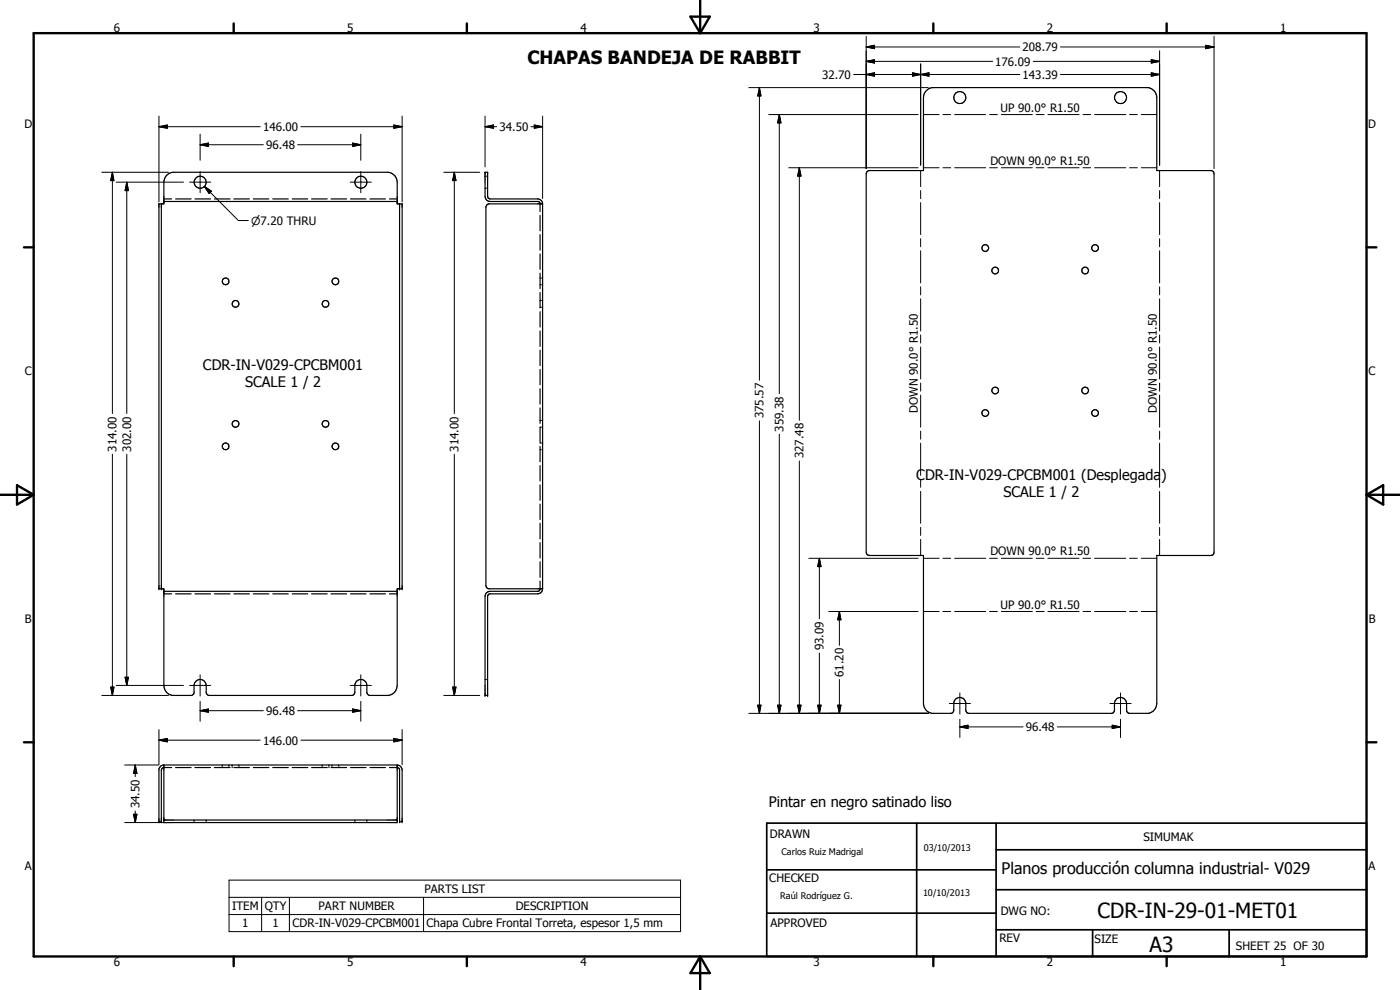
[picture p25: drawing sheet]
<svg xmlns="http://www.w3.org/2000/svg" width="420mm" height="297mm" viewBox="0 0 420 297" stroke-linecap="round" stroke-linejoin="round" font-family="sans-serif">
<defs><g id="words">
<g font-size="6.3">
<text x="329.4" y="275.4">CDR-IN-29-01-MET01</text>
<text x="345" y="285.6">A3</text>
</g>
<text font-size="5.5" x="158.3" y="19.2">CHAPAS BANDEJA DE RABBIT</text>
<text font-size="4.8" x="300.6" y="262.1">Planos producción columna industrial- V029</text>
<g font-size="4.4">
<text x="60.9" y="110.9">CDR-IN-V029-CPCBM001</text>
<text x="73.6" y="116.1">SCALE 1 / 2</text>
<text x="275" y="143.9">CDR-IN-V029-CPCBM001 (Desplegada)</text>
<text x="301.1" y="149.1">SCALE 1 / 2</text>
<text x="230.7" y="242.2">Pintar en negro satinado liso</text>
</g>
<g font-size="3.5">
<text x="34.2" y="9.6">6</text>
<text x="104.2" y="9.6">5</text>
<text x="174.2" y="9.6">4</text>
<text x="244.2" y="9.6">3</text>
<text x="314.2" y="9.6">2</text>
<text x="384.2" y="9.6">1</text>
<text x="306.9" y="15.4">208.79</text>
<text x="246.7" y="23.6">32.70</text>
<text x="298.7" y="19.7">176.09</text>
<text x="306.9" y="23.6">143.39</text>
<text x="300.3" y="33.6">UP 90.0° R1.50</text>
<text x="7.3" y="38.4">D</text>
<text x="78.9" y="39.3">146.00</text>
<text x="149.9" y="39.3">34.50</text>
<text x="410.6" y="38.4">D</text>
<text x="79.9" y="44.7">96.48</text>
<text x="297.3" y="49.5">DOWN 90.0° R1.50</text>
<text x="7.4" y="112.6">C</text>
<text x="410.7" y="112.6">C</text>
<text x="229.2" y="125.5" transform="rotate(-90 229.2 125.5)">375.57</text>
<text x="275.5" y="123.9" transform="rotate(-90 275.5 123.9)">DOWN 90.0° R1.50</text>
<text x="347.2" y="123.9" transform="rotate(-90 347.2 123.9)">DOWN 90.0° R1.50</text>
<text x="235.1" y="129.5" transform="rotate(-90 235.1 129.5)">359.38</text>
<text x="35" y="135.5" transform="rotate(-90 35 135.5)">314.00</text>
<text x="39.4" y="135.5" transform="rotate(-90 39.4 135.5)">302.00</text>
<text x="137.6" y="135.5" transform="rotate(-90 137.6 135.5)">314.00</text>
<text x="241.2" y="137.5" transform="rotate(-90 241.2 137.5)">327.48</text>
<text x="297.3" y="166.7">DOWN 90.0° R1.50</text>
<text x="300.3" y="182.6">UP 90.0° R1.50</text>
<text x="7.4" y="186.9">B</text>
<text x="410.8" y="186.9">B</text>
<text x="247.2" y="195.1" transform="rotate(-90 247.2 195.1)">93.09</text>
<text x="253.2" y="203.1" transform="rotate(-90 253.2 203.1)">61.20</text>
<text x="79.9" y="214.5">96.48</text>
<text x="307.8" y="219.4">96.48</text>
<text x="78.9" y="223.4">146.00</text>
<text x="41.9" y="242.5" transform="rotate(-90 41.9 242.5)">34.50</text>
<text x="231" y="251.5">DRAWN</text>
<text x="343.1" y="252.3">SIMUMAK</text>
<text x="7.4" y="261.1">A</text>
<text x="410.7" y="261.1">A</text>
<text x="127.4" y="268">PARTS LIST</text>
<text x="230.9" y="264.6">CHECKED</text>
<text x="69.7" y="273.1">ITEM</text>
<text x="79.4" y="273.1">QTY</text>
<text x="95.6" y="273.1">PART NUMBER</text>
<text x="154.8" y="273.1">DESCRIPTION</text>
<text x="300.3" y="274.5">DWG NO:</text>
<text x="72.7" y="278.2">1</text>
<text x="81.8" y="278.2">1</text>
<text x="87.8" y="278.3">CDR-IN-V029-CPCBM001</text>
<text x="128" y="278.3">Chapa Cubre Frontal Torreta, espesor 1,5 mm</text>
<text x="231.3" y="278.3">APPROVED</text>
<text x="299.9" y="282.6">REV</text>
<text x="328.5" y="283.1">SIZE</text>
<text x="370.9" y="285.1">SHEET 25 OF 30</text>
<text x="34.2" y="289.9">6</text>
<text x="104.2" y="289.9">5</text>
<text x="174.2" y="289.9">4</text>
<text x="244.2" y="289.9">3</text>
<text x="314.2" y="289.9">2</text>
<text x="384.2" y="289.9">1</text>
</g>
<text font-size="3.3" x="75.4" y="67.4">n7.20 THRU</text>
<g font-size="2.7">
<text x="234.5" y="256.6">Carlos Ruiz Madrigal</text>
<text x="277.2" y="255.3">03/10/2013</text>
<text x="234.1" y="269.7">Raúl Rodríguez G.</text>
<text x="277" y="268.7">10/10/2013</text>
</g>
</g></defs>
<g fill="none" stroke="#000" stroke-width=".35">
<path d="M277.8 27.4l.9-.7 1.1-.4h64.8a3.1 3.1 0 0 1 2.6 3v21.9h16.4l.7 .5 .1 .5-.1 113.7a.88 .88 0 0 1-.9 .8h-16.2v44.4a3 3 0 0 1-2.6 2.9h-5.9l-.6-.7v-2.2a1.82 1.82 0 0 0-1.8-1.8 1.82 1.82 0 0 0-1.8 1.8v2.2l-.8 .7h-43.1l-.4-.1-.3-.6-.1-2.6a1.81 1.81 0 0 0-1.9-1.4 1.81 1.81 0 0 0-1.7 1.8v2v.4l-.5 .5h-5.9a3 3 0 0 1-2.7-2.9v-44.4h-16.1l-.7-.2-.3-.8v-113.5l.2-.6 .6-.4h16.3v-21.9zM49.2 59.7h2.3M49.8 52.8l.9-.7 1.1-.4h64.8a3.1 3.1 0 0 1 2.6 3v6.5h1.5v115.5h-1.5v29a3 3 0 0 1-2.6 3l-6-.1-.4-.5-.1-.4v-2a1.81 1.81 0 0 0-1.7-1.8 1.81 1.81 0 0 0-1.9 1.5v2.5l-.8 .8h-43.1l-.7-.8v-2.2a1.82 1.82 0 0 0-1.8-1.8 1.82 1.82 0 0 0-1.9 1.8v2.2l-.5 .7-5.9 .1a3 3 0 0 1-2.6-3v-29h-1.5v-115.5h1.5v-6.5zM52.7 59.7h4.7M58.5 59.7h4.7M64.3 59.7h4.7M70.2 59.7h4.6M76 59.7h4.7M81.9 59.7h4.6M87.7 59.7h4.7M93.5 59.7h4.7M99.3 59.7h4.7"/>
<path d="M105.2 59.7h4.6M111 59.7h4.7M116.9 59.7h2.3M145.6 56.5h.2M145.6 52.9h.2M146.1 56.5h.2M146.1 52.9h.2M48.4 61.2v115.5M49.2 60.5h70M119.9 61.2v115.5M162.1 64.6v4.7M162.1 70.4v4.7"/>
<path d="M162.1 76.2v4.6M162.8 61.2l-.2-.9-1-.6h-14.5l-.6-.2-.2-.6v-7.2h-.7v7.2a1.52 1.52 0 0 0 1.5 1.6h14.4l.6 .5v2.5M162.8 61.2h-16l-.6 .2-.4 .8v113.5l.3 .6 .5 .4h16.2M162.8 61.2v115.5M162.1 85.4h.2M162.1 83.4h.2M162.1 90.2h.2M162.1 82v4.6M162.1 87.8v4.6M162.1 93.5v4.6M162.1 99.3v4.6M162.1 92.2h.2"/>
<path d="M162.6 85.4h.2M162.6 83.4h.2M162.6 90.2h.2M162.6 92.2h.2M162.1 105.1v4.6M162.1 110.9v4.5M162.1 116.6v4.6M162.1 134.9h.2M162.1 132.9h.2M162.1 122.4v4.6M162.1 133.9v4.7M162.1 139.7v4.6"/>
<path d="M162.1 126.2h.2M162.3 128.2h-.2v4.6M162.6 134.9h.2M162.6 132.9h.2M162.6 128.2h.2M162.6 126.2h.2M162.1 145.5v4.6M162.1 151.3v4.6M162.1 157v4.7M49.2 177.4h70M49.2 178.2h2.3M52.7 178.2h4.7"/>
<path d="M58.5 178.2h4.7M64.3 178.2h4.7M70.2 178.2h4.6M76 178.2h4.7M81.9 178.2h4.6M87.7 178.2h4.7M93.5 178.2h4.7M99.3 178.2h4.7M105.2 178.2h4.6M111 178.2h4.7M116.9 178.2h2.3M162.1 174.4v2.5l-.6 .5h-14.4a1.45 1.45 0 0 0-1.5 1.5v29.8h.7v-29.8l.2-.5 .4-.2h14.4l.9-.3 .4-.4 .2-.8"/>
<path d="M162.1 162.8v4.6M162.1 168.6v4.6M145.6 203.9h.2M146.1 203.9h.2M49.2 229.5v17.3h70v-17.3M49.2 229.5l-.9 .3-.6 1v15.7h.7v-15.4l.6-.8h2.5M49.2 229.5h70M52.7 230.3h4.7M58.5 230.3h4.7M64.3 230.3h4.7M66.7 229.5v.3M66.7 230v.3"/>
<path d="M68.7 229.5v.3M68.7 230v.3M69.7 229.5v.3M69.7 230v.3M70.2 230.3h4.6M71.7 229.5v.3M71.7 230v.3M76 230.3h4.7M81.9 230.3h4.6M87.7 230.3h4.7M93.5 230.3h4.7M96.7 229.5v.3"/>
<path d="M96.7 230v.3M98.7 229.5v.3M98.7 230v.3M99.3 230.3h4.7M99.6 229.5v.3M99.6 230v.3M101.7 229.5v.3M101.7 230v.3M105.2 230.3h4.6M111 230.3h4.7M119.2 229.5l.8 .3 .7 1v15.7h-.8v-15.6l-.2-.4-.5-.2h-2.3M49.2 246h70"/>
<path d="M58.2 246v.3M58.2 246.5v.3M61.9 246v.3M61.9 246.5v.3M106.5 246v.3M106.5 246.5v.3M110.1 246v.3M110.1 246.5v.3"/>
<circle cx="288" cy="29.3" r="1.81"/>
<circle cx="336.3" cy="29.3" r="1.79"/>
<circle cx="60.1" cy="54.7" r="1.8"/>
<circle cx="108.3" cy="54.7" r="1.81"/>
<circle cx="295.7" cy="74.4" r="1.01"/>
<circle cx="328.6" cy="74.4" r="1"/>
<circle cx="67.7" cy="84.4" r="1.02"/>
<circle cx="70.7" cy="91.2" r="1.01"/>
<circle cx="97.7" cy="91.2" r=".99"/>
<circle cx="100.7" cy="84.4" r="1"/>
<circle cx="298.7" cy="81.2" r="1.02"/>
<circle cx="325.6" cy="81.2" r="1.01"/>
<circle cx="298.7" cy="117.2" r="1"/>
<circle cx="325.7" cy="117.2" r="1"/>
<circle cx="67.7" cy="133.9" r="1"/>
<circle cx="70.7" cy="127.2" r="1.02"/>
<circle cx="97.7" cy="127.2" r="1.02"/>
<circle cx="100.7" cy="133.9" r="1.01"/>
<circle cx="295.7" cy="123.9" r=".98"/>
<circle cx="328.7" cy="123.9" r=".99"/>
</g>
<g fill="#000">
<circle cx="145.6" cy="51.7" r=".18"/>
<circle cx="146.3" cy="51.7" r=".18"/>
<circle cx="49.2" cy="60.5" r=".18"/>
<circle cx="119.2" cy="60.5" r=".18"/>
<circle cx="119.9" cy="61.2" r=".18"/>
<circle cx="47.7" cy="176.7" r=".18"/>
<circle cx="48.4" cy="176.7" r=".18"/>
<circle cx="49.2" cy="177.4" r=".18"/>
<circle cx="119.2" cy="177.4" r=".18"/>
<circle cx="119.9" cy="176.7" r=".18"/>
<circle cx="120.7" cy="176.7" r=".18"/>
<circle cx="145.6" cy="208.7" r=".18"/>
<circle cx="146.3" cy="208.7" r=".18"/>
<circle cx="47.7" cy="246.5" r=".18"/>
<circle cx="48.4" cy="246.5" r=".18"/>
<circle cx="49.2" cy="246" r=".18"/>
<circle cx="119.2" cy="246" r=".18"/>
<circle cx="119.9" cy="246.5" r=".18"/>
<circle cx="120.7" cy="246.5" r=".18"/>
</g>
<g fill="none" stroke="#000" stroke-width=".3">
<path d="M260 18.4l2.5-.5v1zM260 14.1l2.5-.5v1zM260 10.9v39.7M260 18.4h37.9M260 14.1h46.1M276.3 19.2v30.4M310.1 18.4h37.9M318.3 14.1h46.1M345.5 17.9l2.5 .5-2.5 .5zM348 15.2v34.4M361.9 13.6l2.5 .5-2.5 .5zM364.4 10.9v39.7"/>
<path d="M47.7 38l2.5-.5v1zM47.7 38h30.4M47.7 34.8v25.8M90.3 38h30.4M118.2 37.5l2.5 .5-2.5 .5zM120.7 34.8v25.8M145.6 38l2.5-.5v1zM145.6 38h3.4M145.6 34.8v15.3M159.3 38h3.5M160.3 37.5l2.5 .5-2.5 .5zM162.8 34.8v24.8"/>
<path d="M224.7 26.3h53.9M227.9 26.3l.5 2.5h-1zM227.9 26.3v87.8M230.7 34.4h44.8M233.9 34.4l.5 2.5h-1zM233.9 34.4v83.7M256.2 22.4h49.9M260 22.4l2.5-.6v1.1zM273.8 21.8l2.5 .6-2.5 .5zM276.3 22.4l2.5-.6v1.1zM277.1 34.4h4.7M283 34.4h2.3"/>
<path d="M286.5 34.4h9.3M297 34.4h2.3M300.5 34.4h9.3M311 34.4h2.3M314.5 34.4h9.3M318.3 22.4h29.7M325 34.4h2.3M328.5 34.4h9.4M339 34.4h2.3M342.5 34.4h4.7M345.5 21.8l2.5 .6-2.5 .5zM30.6 51.7h20"/>
<path d="M33.7 51.7l.5 2.5h-1zM33.7 51.7v72.4M34.9 54.7h20.2M38 54.7l.6 2.5h-1.1zM38 54.7v69.4M56.9 54.7h6.3M60.1 43.4l2.5-.5v1zM60.1 40.3v7.8M60.1 51.5v6.3M60.1 43.4h18.9M61.3 55.9l2.1 1.5-.6 .7zM61.3 55.9l10.2 10.3h3"/>
<path d="M89.3 43.4h19M105.1 54.7h6.4M105.8 42.9l2.5 .5-2.5 .5zM108.3 40.3v7.8M108.3 51.5v6.3M133.2 51.7h10.8M136.3 51.7l.6 2.5h-1.1zM136.3 51.7v72.4M236.7 50.3h38.8M239.9 50.3l.5 2.5h-1zM239.9 50.3v75.8M276.3 51.2v4.8"/>
<path d="M276.3 57.2v2.4M277.1 50.3h4.7M283 50.3h2.3M286.5 50.3h9.3M297 50.3h2.3M300.5 50.3h9.3M311 50.3h2.3M314.5 50.3h9.3M325 50.3h2.3M328.5 50.3h9.4M339 50.3h2.3M342.5 50.3h4.7"/>
<path d="M348 51.2v4.8M348 57.2v2.4M276.3 60.8v9.6M276.3 71.6v2.4M276.3 75.2v9.7M348 60.8v9.6M348 71.6v2.4M348 75.2v9.7M276.3 86.1v2.4M276.3 89.7v9.6M348 86.1v2.4M348 89.7v9.6"/>
<path d="M276.3 100.5v2.4M276.3 104.1v9.6M276.3 114.9v2.4M276.3 118.5v9.7M348 100.5v2.4M348 104.1v9.6M348 114.9v2.4M348 118.5v9.7M33.7 136.3v72.4M38 136.3v69.4M136.3 136.3v72.4M227.9 126.3v87.7"/>
<path d="M233.9 130.3v83.7M239.9 138.3v75.7M276.3 129.4v2.4M276.3 133v9.6M348 129.4v2.4M348 133v9.6M276.3 143.8v2.4M276.3 147.4v9.6M276.3 158.2v2.5M348 143.8v2.4M348 147.4v9.6M348 158.2v2.5"/>
<path d="M242.7 167.5h32.8M245.9 167.5l.5 2.5h-1zM245.9 167.5v18.2M276.3 161.8v4.9M277.1 167.5h4.7M283 167.5h2.3M286.5 167.5h9.3M297 167.5h2.3M300.5 167.5h9.3M311 167.5h2.3M314.5 167.5h9.3M325 167.5h2.3"/>
<path d="M328.5 167.5h9.4M339 167.5h2.3M342.5 167.5h4.7M348 161.8v4.9M245.9 195.9v18.1M248.7 183.5h26.8M251.9 183.5l.5 2.5h-1zM251.9 183.5v10.1M277.1 183.5h4.7M283 183.5h2.3M286.5 183.5h9.3M297 183.5h2.3"/>
<path d="M300.5 183.5h9.3M311 183.5h2.3M314.5 183.5h9.3M325 183.5h2.3M328.5 183.5h9.4M339 183.5h2.3M342.5 183.5h4.7M30.6 208.7h20M33.2 206.2h1l-.5 2.5zM34.9 205.7h20.2M37.5 203.2h1.1l-.6 2.5zM47.7 218.9v10.5"/>
<path d="M56.9 205.7h6.3M60.1 213.2l2.5-.5v1zM60.1 202.5v6.3M60.1 210.4v6M60.1 213.2h18.9M89.3 213.2h19M105.1 205.7h6.4M105.8 212.7l2.5 .5-2.5 .5zM108.3 202.5v6.3M108.3 210.4v6M120.7 218.9v10.5M133.2 208.7h10.8"/>
<path d="M135.8 206.2h1.1l-.6 2.5zM224.7 214h53.9M227.4 211.6h1l-.5 2.4zM233.4 211.6h1l-.5 2.4zM239.4 211.6h1l-.5 2.4zM245.4 211.6h1l-.5 2.4zM251.4 211.6h1l-.5 2.4zM251.9 203.9v10.1M284.9 211.1h6.3M288.1 218.1l2.4-.5v1zM288.1 207.9v6.3M288.1 215.8v5.5"/>
<path d="M288.1 218.1h18.9M317.3 218.1h19M333.1 211.1h6.4M333.8 217.6l2.5 .5-2.5 .5zM336.3 207.9v6.3M336.3 215.8v5.5M37.4 229.5h10.2M40.6 229.5l.5 2.6h-1zM40.6 229.5v3.5M47.7 222.1l2.5-.5v1zM47.7 222.1h30.4M90.3 222.1h30.4"/>
<path d="M118.2 221.6l2.5 .5-2.5 .5zM37.4 246.8h13.2M40.1 244.3h1l-.5 2.5zM40.6 243.3v3.5M68.7 264.1h135.5v15.4h-135.5zM68.7 269.2h135.5M68.7 274.4h135.5M78.5 269.2v10.3M86.9 269.2v10.3M127.1 269.2v10.3"/>
</g>
<g fill="none" stroke="#000" stroke-width=".71">
<path d="M10.1 9.9h400v277.1h-400zM70.1 7v2.9M140.1 7v2.9M207.2 5h5.8l-2.9 4.9zM210.1 0v9.9M280.1 7v2.9M350.1 7v2.9M7.2 74.2h2.9M410.1 74.2h3M.1 148.5h10M5.1 145.6l5 2.9-5 2.9zM410.1 148.5h10"/>
<path d="M410.1 148.5l5-2.9v5.8zM7.2 222.7h2.9M410.1 222.7h3M70.1 287v2.9M140.1 287v2.9M210.1 287v10M210.1 287l2.9 5h-5.8zM280.1 287v2.9M350.1 287v2.9"/>
</g>
<path d="M230.1 247h180v40h-180zM275.1 247v40M298.9 255h111.2M298.9 247v40M230.1 274h68.8M230.1 261h68.8M298.9 279h111.2M298.9 267h111.2M327.9 279v8M368.9 279v8" fill="none" stroke="#000" stroke-width=".51"/>
<g fill="#000">
<path d="M260 18.4l2.5-.5v1zM260 14.1l2.5-.5v1zM345.5 17.9l2.5 .5-2.5 .5zM361.9 13.6l2.5 .5-2.5 .5zM47.7 38l2.5-.5v1zM118.2 37.5l2.5 .5-2.5 .5zM145.6 38l2.5-.5v1zM160.3 37.5l2.5 .5-2.5 .5zM227.9 26.3l.5 2.5h-1zM233.9 34.4l.5 2.5h-1zM260 22.4l2.5-.6v1.1zM273.8 21.8l2.5 .6-2.5 .5z"/>
<path d="M276.3 22.4l2.5-.6v1.1zM345.5 21.8l2.5 .6-2.5 .5zM33.7 51.7l.5 2.5h-1zM38 54.7l.6 2.5h-1.1zM60.1 43.4l2.5-.5v1zM61.3 55.9l2.1 1.5-.6 .7zM105.8 42.9l2.5 .5-2.5 .5zM136.3 51.7l.6 2.5h-1.1zM239.9 50.3l.5 2.5h-1zM245.9 167.5l.5 2.5h-1zM251.9 183.5l.5 2.5h-1zM33.2 206.2h1l-.5 2.5z"/>
<path d="M37.5 203.2h1.1l-.6 2.5zM60.1 213.2l2.5-.5v1zM105.8 212.7l2.5 .5-2.5 .5zM135.8 206.2h1.1l-.6 2.5zM227.4 211.6h1l-.5 2.4zM233.4 211.6h1l-.5 2.4zM239.4 211.6h1l-.5 2.4zM245.4 211.6h1l-.5 2.4zM251.4 211.6h1l-.5 2.4zM288.1 218.1l2.4-.5v1zM333.8 217.6l2.5 .5-2.5 .5zM40.6 229.5l.5 2.6h-1z"/>
<path d="M47.7 222.1l2.5-.5v1zM118.2 221.6l2.5 .5-2.5 .5zM40.1 244.3h1l-.5 2.5z"/>
</g>
<use href="#words"/>
</svg>
